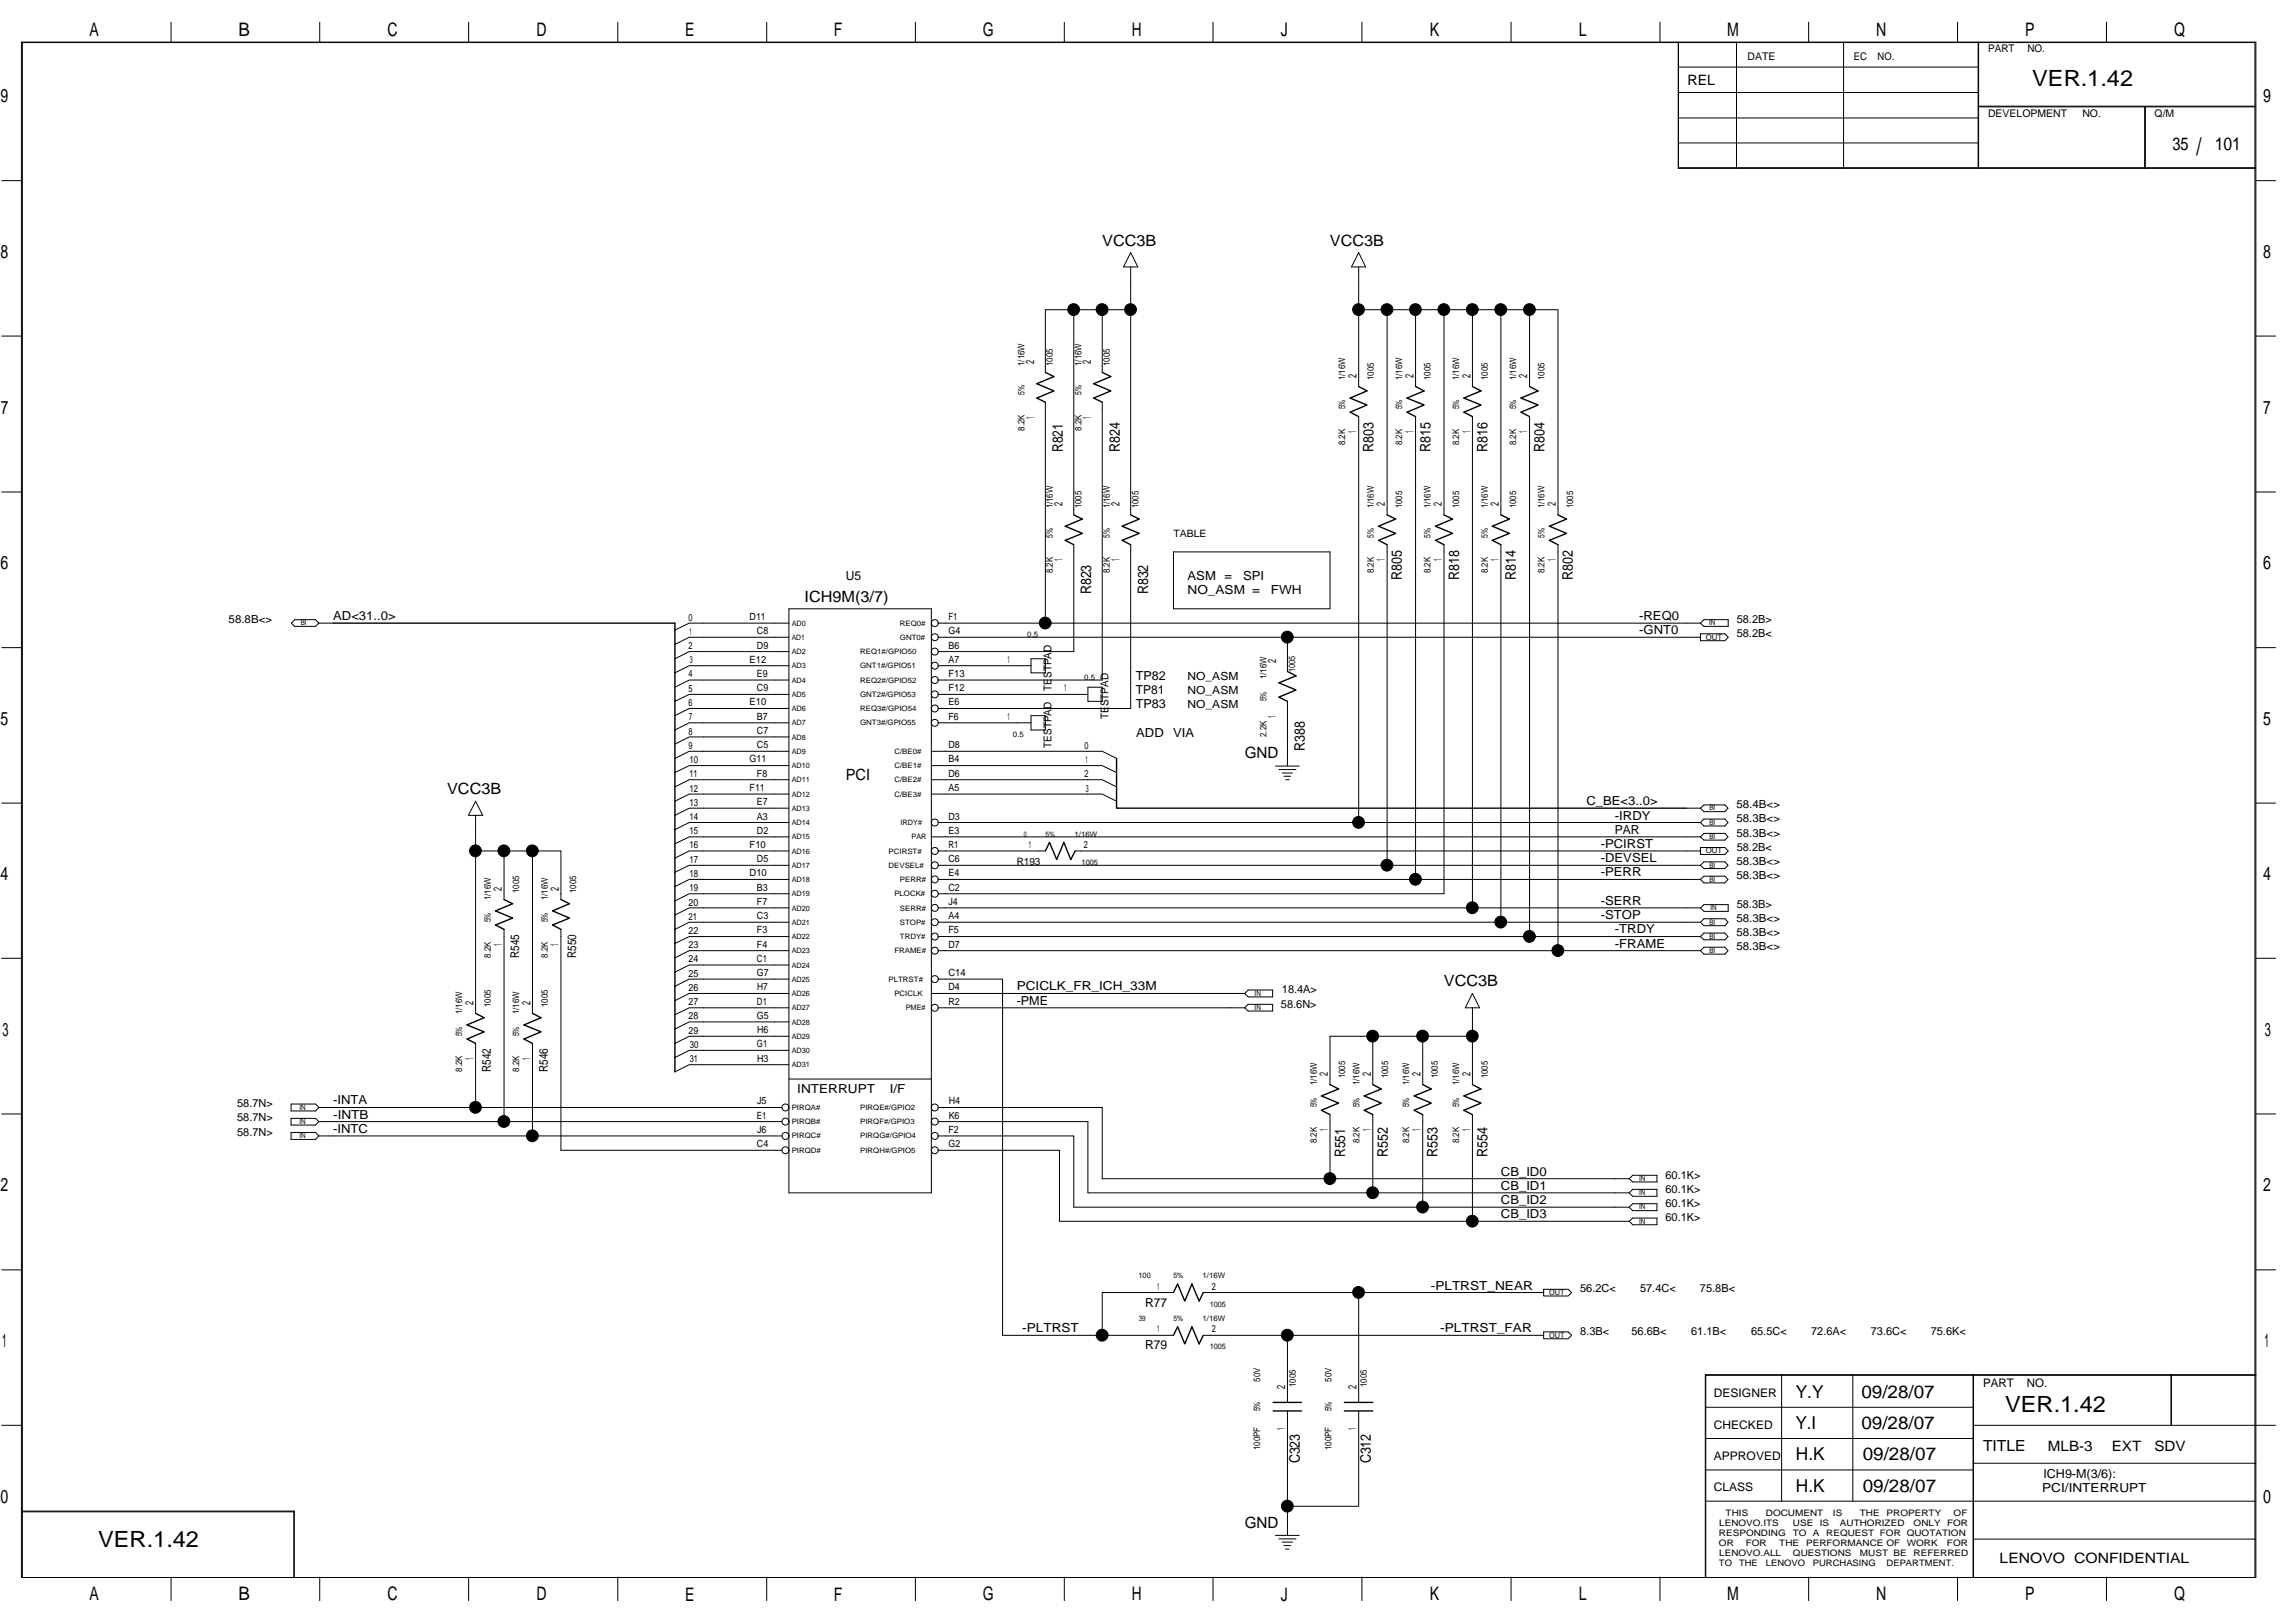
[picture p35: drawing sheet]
<svg xmlns="http://www.w3.org/2000/svg" width="420mm" height="297mm" viewBox="0 0 420 297" stroke-linecap="round" stroke-linejoin="round" font-family="sans-serif">
<defs><g id="words">
<text font-size="4.4" x="402.1" y="28.4">/</text>
<g font-size="4.1">
<text x="372.1" y="15.7">VER.1.42</text>
<text x="367.1" y="258.4">VER.1.42</text>
<text x="18" y="283.2">VER.1.42</text>
</g>
<g font-size="3.4">
<text x="16.4" y="6.6">A</text>
<text x="43.6" y="6.6">B</text>
<text x="70.9" y="6.6">C</text>
<text x="98.2" y="6.6">D</text>
<text x="125.4" y="6.6">E</text>
<text x="152.7" y="6.6">F</text>
<text x="179.9" y="6.6">G</text>
<text x="207.2" y="6.6">H</text>
<text x="234.5" y="6.6">J</text>
<text x="261.8" y="6.6">K</text>
<text x="289" y="6.6">L</text>
<text x="316.2" y="6.6">M</text>
<text x="343.5" y="6.6">N</text>
<text x="370.8" y="6.6">P</text>
<text x="398" y="6.6">Q</text>
<text x=".1" y="18.8">9</text>
<text x="414.3" y="18.8">9</text>
<text x=".1" y="47.2">8</text>
<text x="414.3" y="47.2">8</text>
<text x=".2" y="75.7">7</text>
<text x="414.3" y="75.7">7</text>
<text x=".1" y="104.2">6</text>
<text x="414.3" y="104.2">6</text>
<text x=".1" y="132.7">5</text>
<text x="414.3" y="132.7">5</text>
<text x=".1" y="161.1">4</text>
<text x="414.3" y="161.1">4</text>
<text x=".5" y="189.6">3</text>
<text x="414.6" y="189.6">3</text>
<text x=".1" y="218.1">2</text>
<text x="414.3" y="218.1">2</text>
<text x=".4" y="246.6">1</text>
<text x="414.6" y="246.6">1</text>
<text x=".1" y="275.1">0</text>
<text x="414.3" y="275.1">0</text>
<text x="16.4" y="292.9">A</text>
<text x="43.6" y="292.9">B</text>
<text x="70.9" y="292.9">C</text>
<text x="98.2" y="292.9">D</text>
<text x="125.4" y="292.9">E</text>
<text x="152.7" y="292.9">F</text>
<text x="179.9" y="292.9">G</text>
<text x="207.2" y="292.9">H</text>
<text x="234.5" y="292.9">J</text>
<text x="261.8" y="292.9">K</text>
<text x="289" y="292.9">L</text>
<text x="316.2" y="292.9">M</text>
<text x="343.5" y="292.9">N</text>
<text x="370.8" y="292.9">P</text>
<text x="398" y="292.9">Q</text>
</g>
<g font-size="3.3">
<text x="397.7" y="27.4">35</text>
<text x="405.5" y="27.4">101</text>
<text x="328.7" y="255.8">Y.Y</text>
<text x="340.8" y="255.8">09/28/07</text>
<text x="328.7" y="261.6">Y.I</text>
<text x="340.8" y="261.6">09/28/07</text>
<text x="328.8" y="267.3">H.K</text>
<text x="341" y="267.3">09/28/07</text>
<text x="328.8" y="273">H.K</text>
<text x="341" y="273">09/28/07</text>
</g>
<g font-size="2.8">
<text x="201.8" y="45">VCC3B</text>
<text x="243.5" y="45">VCC3B</text>
<text x="147.3" y="110.1">ICH9M(3/7)</text>
<text x="154.8" y="142.7">PCI</text>
<text x="227.9" y="138.8">GND</text>
<text x="81.9" y="145.3">VCC3B</text>
<text x="264.4" y="180.5">VCC3B</text>
<text x="363" y="265.6">TITLE</text>
<text x="227.9" y="279.6">GND</text>
</g>
<g font-size="2.7">
<text x="194.6" y="82.8" transform="rotate(-90 194.6 82.8)">R821</text>
<text x="205" y="82.8" transform="rotate(-90 205 82.8)">R824</text>
<text x="251.4" y="82.8" transform="rotate(-90 251.4 82.8)">R803</text>
<text x="261.9" y="82.8" transform="rotate(-90 261.9 82.8)">R815</text>
<text x="272.3" y="82.8" transform="rotate(-90 272.3 82.8)">R816</text>
<text x="282.7" y="82.8" transform="rotate(-90 282.7 82.8)">R804</text>
<text x="256.7" y="106.2" transform="rotate(-90 256.7 106.2)">R805</text>
<text x="267.1" y="106.2" transform="rotate(-90 267.1 106.2)">R818</text>
<text x="277.5" y="106.2" transform="rotate(-90 277.5 106.2)">R814</text>
<text x="287.9" y="106.2" transform="rotate(-90 287.9 106.2)">R802</text>
<text x="199.8" y="108.8" transform="rotate(-90 199.8 108.8)">R823</text>
<text x="210.2" y="108.8" transform="rotate(-90 210.2 108.8)">R832</text>
<text x="238.9" y="137.5" transform="rotate(-90 238.9 137.5)">R388</text>
<text x="246.2" y="211.8" transform="rotate(-90 246.2 211.8)">R551</text>
<text x="254.1" y="211.8" transform="rotate(-90 254.1 211.8)">R552</text>
<text x="263.2" y="211.8" transform="rotate(-90 263.2 211.8)">R553</text>
<text x="272.3" y="211.8" transform="rotate(-90 272.3 211.8)">R554</text>
<text x="237.9" y="267.8" transform="rotate(-90 237.9 267.8)">C323</text>
<text x="251" y="267.8" transform="rotate(-90 251 267.8)">C312</text>
</g>
<g font-size="2.6">
<text x="308.9" y="15.5">REL</text>
<text x="374.9" y="265.5">MLB-3</text>
<text x="386.6" y="265.5">EXT</text>
<text x="394.4" y="265.5">SDV</text>
<text x="366.1" y="286.1">LENOVO CONFIDENTIAL</text>
</g>
<g font-size="2.3">
<text x="154.8" y="106.2">U5</text>
<text x="217.4" y="106.2">ASM =</text>
<text x="227.6" y="106.2">SPI</text>
<text x="61" y="113.5">AD&lt;31..0&gt;</text>
<text x="217.4" y="108.8">NO_ASM =</text>
<text x="232.7" y="108.8">FWH</text>
<text x="300.1" y="113.5">-REQ0</text>
<text x="300.1" y="116.1">-GNT0</text>
<text x="207.9" y="124.4">TP82</text>
<text x="207.9" y="127">TP81</text>
<text x="207.9" y="129.6">TP83</text>
<text x="208" y="134.8">ADD</text>
<text x="214.8" y="134.8">VIA</text>
<text x="290.4" y="147.4">C_BE&lt;3..0&gt;</text>
<text x="295.6" y="150">-IRDY</text>
<text x="293.1" y="155.2">-PCIRST</text>
<text x="295.6" y="152.6">PAR</text>
<text x="293.1" y="157.8">-DEVSEL</text>
<text x="293.1" y="160.4">-PERR</text>
<text x="293.1" y="165.6">-SERR</text>
<text x="293.1" y="168.2">-STOP</text>
<text x="295.6" y="170.8">-TRDY</text>
<text x="295.6" y="173.4">-FRAME</text>
<text x="186.1" y="181.3">PCICLK_FR_ICH_33M</text>
<text x="186.1" y="183.9">-PME</text>
<text x="61" y="202.1">-INTA</text>
<text x="146" y="200">INTERRUPT</text>
<text x="162.9" y="200">I/F</text>
<text x="61" y="204.7">-INTB</text>
<text x="61" y="207.3">-INTC</text>
<text x="274.8" y="215.1">CB_ID0</text>
<text x="274.8" y="217.8">CB_ID1</text>
<text x="274.8" y="220.4">CB_ID2</text>
<text x="274.8" y="223">CB_ID3</text>
<text x="209.6" y="239.1">R77</text>
<text x="261.9" y="236">-PLTRST_NEAR</text>
<text x="187.1" y="243.8">-PLTRST</text>
<text x="263.7" y="243.8">-PLTRST_FAR</text>
<text x="209.6" y="247">R79</text>
<text x="373.9" y="273">PCI/INTERRUPT</text>
<text x="374.1" y="270.4">ICH9-M(3/6):</text>
</g>
<g font-size="2.2">
<text x="95.1" y="175.3" transform="rotate(-90 95.1 175.3)">R545</text>
<text x="105.5" y="175.3" transform="rotate(-90 105.5 175.3)">R550</text>
<text x="89.9" y="196.2" transform="rotate(-90 89.9 196.2)">R542</text>
<text x="100.3" y="196.2" transform="rotate(-90 100.3 196.2)">R546</text>
<text x="313.8" y="255.7">DESIGNER</text>
<text x="363" y="253.8">PART</text>
<text x="371.1" y="253.8">NO.</text>
<text x="313.8" y="261.5">CHECKED</text>
<text x="313.8" y="267.2">APPROVED</text>
<text x="313.8" y="272.9">CLASS</text>
</g>
<g font-size="2.1">
<text x="189.3" y="66.6" transform="rotate(-90 189.3 66.6)">2</text>
<text x="199.7" y="66.6" transform="rotate(-90 199.7 66.6)">2</text>
<text x="248.3" y="69.2" transform="rotate(-90 248.3 69.2)">2</text>
<text x="258.8" y="69.2" transform="rotate(-90 258.8 69.2)">2</text>
<text x="269.2" y="69.2" transform="rotate(-90 269.2 69.2)">2</text>
<text x="279.6" y="69.2" transform="rotate(-90 279.6 69.2)">2</text>
<text x="189.3" y="76.6" transform="rotate(-90 189.3 76.6)">1</text>
<text x="199.7" y="76.6" transform="rotate(-90 199.7 76.6)">1</text>
<text x="248.3" y="79.2" transform="rotate(-90 248.3 79.2)">1</text>
<text x="258.8" y="79.2" transform="rotate(-90 258.8 79.2)">1</text>
<text x="269.2" y="79.2" transform="rotate(-90 269.2 79.2)">1</text>
<text x="279.6" y="79.2" transform="rotate(-90 279.6 79.2)">1</text>
<text x="194.5" y="92.7" transform="rotate(-90 194.5 92.7)">2</text>
<text x="204.9" y="92.7" transform="rotate(-90 204.9 92.7)">2</text>
<text x="253.5" y="92.7" transform="rotate(-90 253.5 92.7)">2</text>
<text x="264" y="92.7" transform="rotate(-90 264 92.7)">2</text>
<text x="274.4" y="92.7" transform="rotate(-90 274.4 92.7)">2</text>
<text x="284.8" y="92.7" transform="rotate(-90 284.8 92.7)">2</text>
<text x="194.5" y="102.7" transform="rotate(-90 194.5 102.7)">1</text>
<text x="204.9" y="102.7" transform="rotate(-90 204.9 102.7)">1</text>
<text x="253.5" y="102.7" transform="rotate(-90 253.5 102.7)">1</text>
<text x="264" y="102.7" transform="rotate(-90 264 102.7)">1</text>
<text x="274.4" y="102.7" transform="rotate(-90 274.4 102.7)">1</text>
<text x="284.8" y="102.7" transform="rotate(-90 284.8 102.7)">1</text>
<text x="233.6" y="121.3" transform="rotate(-90 233.6 121.3)">2</text>
<text x="233.6" y="131.4" transform="rotate(-90 233.6 131.4)">1</text>
<text x="91.9" y="163.1" transform="rotate(-90 91.9 163.1)">2</text>
<text x="102.3" y="163.1" transform="rotate(-90 102.3 163.1)">2</text>
<text x="91.9" y="173.1" transform="rotate(-90 91.9 173.1)">1</text>
<text x="102.3" y="173.1" transform="rotate(-90 102.3 173.1)">1</text>
<text x="86.7" y="183.9" transform="rotate(-90 86.7 183.9)">2</text>
<text x="97.1" y="183.9" transform="rotate(-90 97.1 183.9)">2</text>
<text x="86.7" y="194" transform="rotate(-90 86.7 194)">1</text>
<text x="97.1" y="194" transform="rotate(-90 97.1 194)">1</text>
<text x="243.1" y="196.9" transform="rotate(-90 243.1 196.9)">2</text>
<text x="250.9" y="196.9" transform="rotate(-90 250.9 196.9)">2</text>
<text x="260" y="196.9" transform="rotate(-90 260 196.9)">2</text>
<text x="269.2" y="196.9" transform="rotate(-90 269.2 196.9)">2</text>
<text x="243.1" y="207" transform="rotate(-90 243.1 207)">1</text>
<text x="250.9" y="207" transform="rotate(-90 250.9 207)">1</text>
<text x="260" y="207" transform="rotate(-90 260 207)">1</text>
<text x="269.2" y="207" transform="rotate(-90 269.2 207)">1</text>
<text x="235.3" y="254.3" transform="rotate(-90 235.3 254.3)">2</text>
<text x="248.3" y="254.3" transform="rotate(-90 248.3 254.3)">2</text>
<text x="235.3" y="261.7" transform="rotate(-90 235.3 261.7)">1</text>
<text x="248.3" y="261.7" transform="rotate(-90 248.3 261.7)">1</text>
</g>
<g font-size="2">
<text x="41.9" y="114">58.8B&lt;&gt;</text>
<text x="318" y="116.6">58.2B&lt;</text>
<text x="318" y="114">58.2B&gt;</text>
<text x="217.4" y="124.4">NO_ASM</text>
<text x="192.5" y="126.4" transform="rotate(-90 192.5 126.4)">TESTPAD</text>
<text x="202.9" y="131.6" transform="rotate(-90 202.9 131.6)">TESTPAD</text>
<text x="217.4" y="127">NO_ASM</text>
<text x="217.4" y="129.6">NO_ASM</text>
<text x="192.5" y="136.9" transform="rotate(-90 192.5 136.9)">TESTPAD</text>
<text x="317.9" y="147.9">58.4B&lt;&gt;</text>
<text x="317.9" y="150.5">58.3B&lt;&gt;</text>
<text x="317.9" y="153.1">58.3B&lt;&gt;</text>
<text x="318" y="155.7">58.2B&lt;</text>
<text x="317.9" y="158.3">58.3B&lt;&gt;</text>
<text x="317.9" y="160.9">58.3B&lt;&gt;</text>
<text x="318" y="166.1">58.3B&gt;</text>
<text x="317.9" y="168.7">58.3B&lt;&gt;</text>
<text x="317.9" y="173.9">58.3B&lt;&gt;</text>
<text x="317.9" y="171.4">58.3B&lt;&gt;</text>
<text x="234.5" y="184.4">58.6N&gt;</text>
<text x="234.7" y="181.8">18.4A&gt;</text>
<text x="43.4" y="202.6">58.7N&gt;</text>
<text x="43.4" y="205.2">58.7N&gt;</text>
<text x="43.4" y="207.9">58.7N&gt;</text>
<text x="304.9" y="215.7">60.1K&gt;</text>
<text x="304.9" y="218.3">60.1K&gt;</text>
<text x="304.9" y="220.9">60.1K&gt;</text>
<text x="304.9" y="223.5">60.1K&gt;</text>
<text x="289.3" y="236.5">56.2C&lt;</text>
<text x="300.3" y="236.5">57.4C&lt;</text>
<text x="311.2" y="236.5">75.8B&lt;</text>
<text x="289.3" y="244.3">8.3B&lt;</text>
<text x="298.7" y="244.3">56.6B&lt;</text>
<text x="309.6" y="244.3">61.1B&lt;</text>
<text x="320.6" y="244.3">65.5C&lt;</text>
<text x="331.6" y="244.3">72.6A&lt;</text>
<text x="342.5" y="244.3">73.6C&lt;</text>
<text x="353.5" y="244.3">75.6K&lt;</text>
</g>
<g font-size="1.9">
<text x="319.9" y="11">DATE</text>
<text x="339.4" y="11">EC</text>
<text x="343.7" y="11">NO.</text>
<text x="364" y="9.5">PART</text>
<text x="371.2" y="9.5">NO.</text>
<text x="364" y="21.3">DEVELOPMENT</text>
<text x="381.2" y="21.3">NO.</text>
<text x="394.5" y="21.3">Q/M</text>
<text x="214.8" y="98.3">TABLE</text>
<text x="186.1" y="158.3">R193</text>
</g>
<g font-size="1.8">
<text x="126.1" y="113.6">0</text>
<text x="137.2" y="113.5">D11</text>
<text x="173.6" y="113.5">F1</text>
<text x="126.1" y="118.8">2</text>
<text x="126.2" y="116.2">1</text>
<text x="138.6" y="118.7">D9</text>
<text x="138.6" y="116.1">C8</text>
<text x="173.6" y="116.1">G4</text>
<text x="173.6" y="118.7">B6</text>
<text x="126.1" y="124">4</text>
<text x="126.3" y="121.4">3</text>
<text x="137.2" y="121.3">E12</text>
<text x="138.6" y="123.9">E9</text>
<text x="173.6" y="121.3">A7</text>
<text x="173.6" y="123.9">F13</text>
<text x="184.4" y="121.3">1</text>
<text x="126.1" y="126.6">5</text>
<text x="126.1" y="129.2">6</text>
<text x="126.1" y="131.8">7</text>
<text x="137.2" y="129.1">E10</text>
<text x="138.6" y="126.5">C9</text>
<text x="138.6" y="131.7">B7</text>
<text x="173.6" y="131.7">F6</text>
<text x="173.6" y="129.1">E6</text>
<text x="173.6" y="126.5">F12</text>
<text x="184.4" y="131.7">1</text>
<text x="194.8" y="126.5">1</text>
<text x="126.1" y="134.5">8</text>
<text x="126.1" y="137">9</text>
<text x="138.6" y="134.3">C7</text>
<text x="138.6" y="136.9">C5</text>
<text x="173.6" y="136.9">D8</text>
<text x="198.6" y="137">0</text>
<text x="126.2" y="142.2">11</text>
<text x="126.2" y="139.7">10</text>
<text x="137.2" y="139.5">G11</text>
<text x="138.6" y="142.2">F8</text>
<text x="173.6" y="142.2">D6</text>
<text x="173.6" y="139.5">B4</text>
<text x="198.6" y="142.2">2</text>
<text x="198.7" y="139.7">1</text>
<text x="126.2" y="147.4">13</text>
<text x="126.2" y="144.9">12</text>
<text x="137.2" y="144.7">F11</text>
<text x="138.6" y="147.4">E7</text>
<text x="138.6" y="150">A3</text>
<text x="173.6" y="150">D3</text>
<text x="173.6" y="144.7">A5</text>
<text x="198.8" y="144.9">3</text>
<text x="126.2" y="150.1">14</text>
<text x="126.2" y="155.3">16</text>
<text x="126.2" y="152.7">15</text>
<text x="137.2" y="155.2">F10</text>
<text x="138.6" y="152.6">D2</text>
<text x="173.6" y="152.6">E3</text>
<text x="173.6" y="155.2">R1</text>
<text x="188.3" y="155.2">1</text>
<text x="198.4" y="155.2">2</text>
<text x="126.2" y="160.5">18</text>
<text x="126.2" y="157.9">17</text>
<text x="137.2" y="160.4">D10</text>
<text x="138.6" y="157.8">D5</text>
<text x="173.6" y="160.4">E4</text>
<text x="173.6" y="157.8">C6</text>
<text x="126.1" y="165.7">20</text>
<text x="126.2" y="163.1">19</text>
<text x="138.6" y="165.6">F7</text>
<text x="138.6" y="163">B3</text>
<text x="173.6" y="163">C2</text>
<text x="173.6" y="165.6">J4</text>
<text x="126.1" y="170.9">22</text>
<text x="126.1" y="168.3">21</text>
<text x="126.1" y="173.5">23</text>
<text x="138.6" y="173.4">F4</text>
<text x="138.6" y="170.8">F3</text>
<text x="138.6" y="168.2">C3</text>
<text x="173.6" y="170.8">F5</text>
<text x="173.6" y="173.4">D7</text>
<text x="173.6" y="168.2">A4</text>
<text x="126.1" y="176.1">24</text>
<text x="126.1" y="178.8">25</text>
<text x="138.6" y="178.6">G7</text>
<text x="138.6" y="176.1">C1</text>
<text x="173.6" y="178.6">C14</text>
<text x="126.1" y="181.4">26</text>
<text x="126.1" y="184">27</text>
<text x="138.6" y="183.9">D1</text>
<text x="138.6" y="181.3">H7</text>
<text x="173.6" y="181.3">D4</text>
<text x="173.6" y="183.9">R2</text>
<text x="126.1" y="186.6">28</text>
<text x="126.1" y="189.2">29</text>
<text x="126.3" y="191.8">30</text>
<text x="138.6" y="186.5">G5</text>
<text x="138.6" y="191.7">G1</text>
<text x="138.6" y="189.1">H6</text>
<text x="126.3" y="194.4">31</text>
<text x="138.6" y="194.3">H3</text>
<text x="138.6" y="202.1">J5</text>
<text x="173.7" y="202.1">H4</text>
<text x="138.6" y="204.7">E1</text>
<text x="138.6" y="209.9">C4</text>
<text x="138.6" y="207.3">J6</text>
<text x="173.6" y="209.9">G2</text>
<text x="173.6" y="207.3">F2</text>
<text x="173.7" y="204.7">K6</text>
<text x="211.8" y="236">1</text>
<text x="221.9" y="236">2</text>
<text x="211.8" y="243.8">1</text>
<text x="221.9" y="243.8">2</text>
</g>
<g font-size="1.7">
<text x="187.6" y="67" transform="rotate(-90 187.6 67)">1/16W</text>
<text x="192.8" y="67" transform="rotate(-90 192.8 67)">1005</text>
<text x="198" y="67" transform="rotate(-90 198 67)">1/16W</text>
<text x="203.2" y="67" transform="rotate(-90 203.2 67)">1005</text>
<text x="246.3" y="69.6" transform="rotate(-90 246.3 69.6)">1/16W</text>
<text x="251.5" y="69.6" transform="rotate(-90 251.5 69.6)">1005</text>
<text x="256.7" y="69.6" transform="rotate(-90 256.7 69.6)">1/16W</text>
<text x="261.9" y="69.6" transform="rotate(-90 261.9 69.6)">1005</text>
<text x="267.2" y="69.6" transform="rotate(-90 267.2 69.6)">1/16W</text>
<text x="272.4" y="69.6" transform="rotate(-90 272.4 69.6)">1005</text>
<text x="277.6" y="69.6" transform="rotate(-90 277.6 69.6)">1/16W</text>
<text x="282.8" y="69.6" transform="rotate(-90 282.8 69.6)">1005</text>
<text x="187.6" y="72.3" transform="rotate(-90 187.6 72.3)">5%</text>
<text x="198" y="72.3" transform="rotate(-90 198 72.3)">5%</text>
<text x="246.3" y="74.9" transform="rotate(-90 246.3 74.9)">5%</text>
<text x="256.7" y="74.9" transform="rotate(-90 256.7 74.9)">5%</text>
<text x="267.2" y="74.9" transform="rotate(-90 267.2 74.9)">5%</text>
<text x="277.6" y="74.9" transform="rotate(-90 277.6 74.9)">5%</text>
<text x="187.6" y="78.8" transform="rotate(-90 187.6 78.8)">8.2K</text>
<text x="198" y="78.8" transform="rotate(-90 198 78.8)">8.2K</text>
<text x="246.3" y="81.4" transform="rotate(-90 246.3 81.4)">8.2K</text>
<text x="256.7" y="81.4" transform="rotate(-90 256.7 81.4)">8.2K</text>
<text x="267.2" y="81.4" transform="rotate(-90 267.2 81.4)">8.2K</text>
<text x="277.6" y="81.4" transform="rotate(-90 277.6 81.4)">8.2K</text>
<text x="192.8" y="93" transform="rotate(-90 192.8 93)">1/16W</text>
<text x="198" y="93" transform="rotate(-90 198 93)">1005</text>
<text x="203.2" y="93" transform="rotate(-90 203.2 93)">1/16W</text>
<text x="208.4" y="93" transform="rotate(-90 208.4 93)">1005</text>
<text x="251.5" y="93" transform="rotate(-90 251.5 93)">1/16W</text>
<text x="256.7" y="93" transform="rotate(-90 256.7 93)">1005</text>
<text x="261.9" y="93" transform="rotate(-90 261.9 93)">1/16W</text>
<text x="267.2" y="93" transform="rotate(-90 267.2 93)">1005</text>
<text x="272.4" y="93" transform="rotate(-90 272.4 93)">1/16W</text>
<text x="277.6" y="93" transform="rotate(-90 277.6 93)">1005</text>
<text x="282.8" y="93" transform="rotate(-90 282.8 93)">1/16W</text>
<text x="288" y="93" transform="rotate(-90 288 93)">1005</text>
<text x="192.8" y="98.4" transform="rotate(-90 192.8 98.4)">5%</text>
<text x="203.2" y="98.4" transform="rotate(-90 203.2 98.4)">5%</text>
<text x="251.5" y="98.4" transform="rotate(-90 251.5 98.4)">5%</text>
<text x="261.9" y="98.4" transform="rotate(-90 261.9 98.4)">5%</text>
<text x="272.4" y="98.4" transform="rotate(-90 272.4 98.4)">5%</text>
<text x="282.8" y="98.4" transform="rotate(-90 282.8 98.4)">5%</text>
<text x="192.8" y="104.9" transform="rotate(-90 192.8 104.9)">8.2K</text>
<text x="203.2" y="104.9" transform="rotate(-90 203.2 104.9)">8.2K</text>
<text x="251.5" y="104.9" transform="rotate(-90 251.5 104.9)">8.2K</text>
<text x="261.9" y="104.9" transform="rotate(-90 261.9 104.9)">8.2K</text>
<text x="272.4" y="104.9" transform="rotate(-90 272.4 104.9)">8.2K</text>
<text x="282.8" y="104.9" transform="rotate(-90 282.8 104.9)">8.2K</text>
<text x="231.9" y="124.3" transform="rotate(-90 231.9 124.3)">1/16W</text>
<text x="237.1" y="123" transform="rotate(-90 237.1 123)">1005</text>
<text x="231.9" y="128.4" transform="rotate(-90 231.9 128.4)">5%</text>
<text x="231.9" y="134.9" transform="rotate(-90 231.9 134.9)">2.2K</text>
<text x="89.9" y="164.8" transform="rotate(-90 89.9 164.8)">1/16W</text>
<text x="95.1" y="163.4" transform="rotate(-90 95.1 163.4)">1005</text>
<text x="100.3" y="164.8" transform="rotate(-90 100.3 164.8)">1/16W</text>
<text x="105.5" y="163.4" transform="rotate(-90 105.5 163.4)">1005</text>
<text x="89.9" y="168.8" transform="rotate(-90 89.9 168.8)">5%</text>
<text x="100.3" y="168.8" transform="rotate(-90 100.3 168.8)">5%</text>
<text x="89.9" y="175.3" transform="rotate(-90 89.9 175.3)">8.2K</text>
<text x="100.3" y="175.3" transform="rotate(-90 100.3 175.3)">8.2K</text>
<text x="84.6" y="185.6" transform="rotate(-90 84.6 185.6)">1/16W</text>
<text x="89.9" y="184.3" transform="rotate(-90 89.9 184.3)">1005</text>
<text x="95.1" y="185.6" transform="rotate(-90 95.1 185.6)">1/16W</text>
<text x="100.3" y="184.3" transform="rotate(-90 100.3 184.3)">1005</text>
<text x="84.6" y="189.7" transform="rotate(-90 84.6 189.7)">5%</text>
<text x="95.1" y="189.7" transform="rotate(-90 95.1 189.7)">5%</text>
<text x="84.6" y="196.2" transform="rotate(-90 84.6 196.2)">8.2K</text>
<text x="95.1" y="196.2" transform="rotate(-90 95.1 196.2)">8.2K</text>
<text x="246.3" y="197.4" transform="rotate(-90 246.3 197.4)">1005</text>
<text x="254.1" y="197.4" transform="rotate(-90 254.1 197.4)">1005</text>
<text x="263.2" y="197.4" transform="rotate(-90 263.2 197.4)">1005</text>
<text x="272.4" y="197.4" transform="rotate(-90 272.4 197.4)">1005</text>
<text x="241.1" y="202.7" transform="rotate(-90 241.1 202.7)">5%</text>
<text x="241.1" y="198.6" transform="rotate(-90 241.1 198.6)">1/16W</text>
<text x="248.9" y="202.7" transform="rotate(-90 248.9 202.7)">5%</text>
<text x="248.9" y="198.6" transform="rotate(-90 248.9 198.6)">1/16W</text>
<text x="258" y="202.7" transform="rotate(-90 258 202.7)">5%</text>
<text x="258" y="198.6" transform="rotate(-90 258 198.6)">1/16W</text>
<text x="267.2" y="202.7" transform="rotate(-90 267.2 202.7)">5%</text>
<text x="267.2" y="198.6" transform="rotate(-90 267.2 198.6)">1/16W</text>
<text x="241.1" y="209.2" transform="rotate(-90 241.1 209.2)">8.2K</text>
<text x="248.9" y="209.2" transform="rotate(-90 248.9 209.2)">8.2K</text>
<text x="258" y="209.2" transform="rotate(-90 258 209.2)">8.2K</text>
<text x="267.2" y="209.2" transform="rotate(-90 267.2 209.2)">8.2K</text>
<text x="230.7" y="252.9" transform="rotate(-90 230.7 252.9)">50V</text>
<text x="237.2" y="253.9" transform="rotate(-90 237.2 253.9)">1005</text>
<text x="243.7" y="252.9" transform="rotate(-90 243.7 252.9)">50V</text>
<text x="250.3" y="253.9" transform="rotate(-90 250.3 253.9)">1005</text>
<text x="230.7" y="258.3" transform="rotate(-90 230.7 258.3)">5%</text>
<text x="243.7" y="258.3" transform="rotate(-90 243.7 258.3)">5%</text>
<text x="230.7" y="265.4" transform="rotate(-90 230.7 265.4)">100PF</text>
<text x="243.7" y="265.4" transform="rotate(-90 243.7 265.4)">100PF</text>
</g>
<g font-size="1.6">
<text x="314.7" y="281.2">RESPONDING</text>
<text x="314.7" y="279.3">LENOVO.ITS</text>
<text x="315.9" y="277.5">THIS</text>
<text x="323.3" y="277.5">DOCUMENT</text>
<text x="328.2" y="281.2">TO</text>
<text x="328.2" y="279.3">USE</text>
<text x="331.9" y="281.2">A</text>
<text x="333.2" y="279.3">IS</text>
<text x="334.3" y="281.2">REQUEST FOR QUOTATION</text>
<text x="335.6" y="277.5">IS</text>
<text x="336.8" y="279.3">AUTHORIZED</text>
<text x="340.5" y="277.5">THE</text>
<text x="345.4" y="277.5">PROPERTY</text>
<text x="350.3" y="279.3">ONLY</text>
<text x="356.5" y="279.3">FOR</text>
<text x="357.7" y="277.5">OF</text>
<text x="314.7" y="286.7">TO</text>
<text x="314.7" y="283">OR</text>
<text x="314.7" y="284.9">LENOVO.ALL</text>
<text x="318.4" y="286.7">THE</text>
<text x="319.6" y="283">FOR</text>
<text x="323.3" y="286.7">LENOVO</text>
<text x="325.7" y="283">THE</text>
<text x="328.2" y="284.9">QUESTIONS</text>
<text x="330.7" y="283">PERFORMANCE OF</text>
<text x="331.9" y="286.7">PURCHASING</text>
<text x="340.5" y="284.9">MUST BE</text>
<text x="345.4" y="286.7">DEPARTMENT.</text>
<text x="349.1" y="283">WORK</text>
<text x="350.3" y="284.9">REFERRED</text>
<text x="356.4" y="283">FOR</text>
</g>
<g font-size="1.4">
<text x="55.1" y="114.5">BI</text>
<text x="144.9" y="114.5">AD0</text>
<text x="144.9" y="117.1">AD1</text>
<text x="144.9" y="119.7">AD2</text>
<text x="157.5" y="119.7">REQ1#/GPIO50</text>
<text x="164.7" y="114.5">REQ0#</text>
<text x="164.7" y="117.1">GNT0#</text>
<text x="188.1" y="116.6">0.5</text>
<text x="312.3" y="117.1">OUT</text>
<text x="312.9" y="114.4">IN</text>
<text x="144.9" y="122.3">AD3</text>
<text x="144.9" y="124.9">AD4</text>
<text x="157.5" y="122.3">GNT1#/GPIO51</text>
<text x="157.5" y="124.9">REQ2#/GPIO52</text>
<text x="198.5" y="124.4">0.5</text>
<text x="144.9" y="127.6">AD5</text>
<text x="144.9" y="130.2">AD6</text>
<text x="157.5" y="127.5">GNT2#/GPIO53</text>
<text x="157.5" y="130.2">REQ3#/GPIO54</text>
<text x="144.9" y="132.8">AD7</text>
<text x="144.9" y="135.4">AD8</text>
<text x="144.9" y="138">AD9</text>
<text x="157.5" y="132.8">GNT3#/GPIO55</text>
<text x="163.7" y="138">C/BE0#</text>
<text x="185.5" y="134.8">0.5</text>
<text x="144.9" y="140.6">AD10</text>
<text x="144.9" y="143.2">AD11</text>
<text x="163.7" y="140.6">C/BE1#</text>
<text x="163.7" y="143.2">C/BE2#</text>
<text x="144.9" y="145.8">AD12</text>
<text x="144.9" y="148.4">AD13</text>
<text x="163.7" y="145.8">C/BE3#</text>
<text x="313" y="148.3">BI</text>
<text x="144.9" y="151">AD14</text>
<text x="144.9" y="153.6">AD15</text>
<text x="164.9" y="151">IRDY#</text>
<text x="166.9" y="153.6">PAR</text>
<text x="187.4" y="153.1">0</text>
<text x="191.4" y="153.1">5%</text>
<text x="196.7" y="153.1">1/16W</text>
<text x="313" y="153.6">BI</text>
<text x="313" y="151">BI</text>
<text x="144.9" y="156.2">AD16</text>
<text x="144.9" y="158.8">AD17</text>
<text x="144.9" y="161.5">AD18</text>
<text x="162.7" y="156.2">PCIRST#</text>
<text x="162.7" y="158.8">DEVSEL#</text>
<text x="164.7" y="161.5">PERR#</text>
<text x="198" y="158.3">1005</text>
<text x="312.3" y="156.2">OUT</text>
<text x="313" y="161.4">BI</text>
<text x="313" y="158.8">BI</text>
<text x="144.9" y="164">AD19</text>
<text x="144.9" y="166.7">AD20</text>
<text x="163.7" y="164">PLOCK#</text>
<text x="164.7" y="166.7">SERR#</text>
<text x="313.1" y="166.6">IN</text>
<text x="144.9" y="169.2">AD21</text>
<text x="144.9" y="171.9">AD22</text>
<text x="164.7" y="169.2">STOP#</text>
<text x="164.7" y="171.9">TRDY#</text>
<text x="313" y="169.2">BI</text>
<text x="313" y="171.8">BI</text>
<text x="144.9" y="174.5">AD23</text>
<text x="144.9" y="177.1">AD24</text>
<text x="144.9" y="179.7">AD25</text>
<text x="162.7" y="179.7">PLTRST#</text>
<text x="163.7" y="174.5">FRAME#</text>
<text x="313" y="174.4">BI</text>
<text x="144.9" y="182.3">AD26</text>
<text x="144.9" y="184.9">AD27</text>
<text x="163.7" y="182.3">PCICLK</text>
<text x="165.8" y="184.9">PME#</text>
<text x="229.7" y="182.2">IN</text>
<text x="229.7" y="184.9">IN</text>
<text x="144.9" y="187.5">AD28</text>
<text x="144.9" y="190.1">AD29</text>
<text x="144.9" y="192.7">AD30</text>
<text x="144.9" y="195.3">AD31</text>
<text x="54.8" y="203.1">IN</text>
<text x="144.9" y="203.2">PIRQA#</text>
<text x="157.5" y="203.2">PIRQE#/GPIO2</text>
<text x="54.8" y="205.7">IN</text>
<text x="54.8" y="208.3">IN</text>
<text x="144.9" y="205.8">PIRQB#</text>
<text x="144.9" y="208.4">PIRQC#</text>
<text x="157.5" y="205.8">PIRQF#/GPIO3</text>
<text x="157.5" y="208.4">PIRQG#/GPIO4</text>
<text x="144.9" y="211">PIRQD#</text>
<text x="157.5" y="211">PIRQH#/GPIO5</text>
<text x="300.1" y="216.2">IN</text>
<text x="300.1" y="218.7">IN</text>
<text x="300.1" y="221.4">IN</text>
<text x="300.1" y="224">IN</text>
<text x="208.4" y="233.9">100</text>
<text x="214.8" y="233.9">5%</text>
<text x="220.2" y="233.9">1/16W</text>
<text x="221.5" y="239.1">1005</text>
<text x="283.6" y="237">OUT</text>
<text x="208.5" y="241.8">39</text>
<text x="214.8" y="241.8">5%</text>
<text x="220.2" y="241.8">1/16W</text>
<text x="283.6" y="244.8">OUT</text>
<text x="221.5" y="247">1005</text>
</g>
</g></defs>
<g fill="none" stroke="#000" stroke-width=".25">
<path d="M191.4 68.2l1.5 .7-3.1 1.3 3.1 1.3-3.1 1.4 1.6 .7M201.8 68.2l1.6 .7-3.2 1.3 3.2 1.3-3.2 1.4 1.6 .7M248.7 70.7l1.6 .8-3.1 1.4 3.1 1.2-3.1 1.3 1.5 .8M259.2 70.7l1.5 .8-3.1 1.4 3.1 1.2-3.1 1.3 1.6 .8M269.6 70.7l1.5 .8-3.1 1.4 3.1 1.2-3.1 1.3 1.6 .8M280 70.7l1.6 .8-3.1 1.4 3.1 1.2-3.1 1.3 1.5 .8M196.6 94.2l1.6 .8-3.2 1.3 3.2 1.3-3.2 1.3 1.6 .8M207 94.2l1.6 .8-3.2 1.3 3.2 1.3-3.2 1.3 1.6 .8M253.9 94.2l1.6 .8-3.1 1.3 3.1 1.3-3.1 1.3 1.5 .8M264.4 94.2l1.5 .8-3.1 1.3 3.1 1.3-3.1 1.3 1.6 .8M274.8 94.2l1.5 .8-3.1 1.3 3.1 1.3-3.1 1.3 1.6 .8M285.2 94.2l1.6 .8-3.1 1.3 3.1 1.3-3.1 1.3 1.5 .8"/>
<path d="M61 114h62.6v82.2M204.4 138.8v9.1h104.3M235.7 122.9l1.6 .8-3.2 1.3 3.2 1.3-3.2 1.3 1.6 .8M191.4 155.7l.7-1.5 1.4 3.1 1.3-3.1 1.2 3.1 .8-1.6M92.3 164.6l1.5 .8-3.1 1.3 3.1 1.3-3.1 1.3 1.6 .8M102.7 164.6l1.6 .8-3.1 1.3 3.1 1.3-3.1 1.3 1.5 .8M87.1 185.5l1.5 .8-3.1 1.3 3.1 1.2-3.1 1.4 1.6 .8M97.5 185.5l1.5 .8-3.1 1.3 3.1 1.2-3.1 1.4 1.6 .8M243.5 198.5l1.6 .8-3.2 1.3 3.2 1.3-3.2 1.3 1.6 .8M251.3 198.5l1.6 .8-3.1 1.3 3.1 1.3-3.1 1.3 1.5 .8M260.5 198.5l1.5 .8-3.1 1.3 3.1 1.3-3.1 1.3 1.6 .8M269.6 198.5l1.5 .8-3.1 1.3 3.1 1.3-3.1 1.3 1.6 .8"/>
<path d="M214.8 236.6l.8-1.6 1.3 3.1 1.3-3.1 1.3 3.1 .8-1.5M214.8 244.4l.8-1.6 1.3 3.2 1.3-3.2 1.3 3.2 .8-1.6M233.1 256.7h5.2M233.1 258.2h5.2M246.1 256.7h5.2M246.1 258.2h5.2"/>
</g>
<g fill="none" stroke="#000" stroke-width=".18">
<path d="M3.9 7.7h409.1v281h-409.1zM31.3 4.1v3.6M58.5 4.1v3.6M85.8 4.1v3.6M113.1 4.1v3.6M140.4 4.1v3.6M167.6 4.1v3.6M194.8 4.1v3.6M222.1 4.1v3.6M249.3 4.1v3.6M276.6 4.1v3.6M303.9 4.1v3.6"/>
<path d="M307.2 7.7v23.1h105.8M307.2 12.3h55M307.2 16.9h55M307.3 7.7v23.1M317.9 7.7v23.1M331.1 4.1v3.6M337.5 7.7v23.1M358.4 4.1v3.6M362.2 7.7v23.1M362.2 19.4h50.8M362.2 19.6h50.8M385.6 4.1v3.6"/>
<path d="M392.6 19.6v11.2M392.8 19.6v11.2M.3 33.1h3.6M307.2 30.7h105.8M307.2 21.6h55M307.3 26.2h54.9M413 33.1h3.6M196.6 56.7v37.5M201.8 56.7h-10.4v11.5M201.8 56.7v11.5M201.8 56.7h5.2v37.5M207 46.2l1.3 2.7h-2.6z"/>
<path d="M207 48.9v7.8M248.7 48.9v21.8M248.7 46.2l1.3 2.7h-2.6zM248.7 56.7h31.3M253.9 56.7v37.5M259.2 56.7v14M264.4 56.7v37.5M269.6 56.7v14M274.8 56.7v37.5M.3 61.5h3.6M191.4 73.6v40.4M201.8 73.6v50.9h-30.1"/>
<path d="M248.7 76.2v74.3M259.2 76.2v84.8M269.6 76.2v90M280 70.7v-14h5.2v37.5M280 76.2v95.2M413 61.5h3.6M.3 90h3.6M196.6 99.7v19.6h-24.9M207 99.7v30h-35.3M253.9 99.7v58.7M264.4 99.7v63.9h-92.7M274.8 99.7v69.1h-103.1"/>
<path d="M285.2 99.7v74.3M413 90h3.6M.3 118.5h3.6M54 113.4h3.8l.6 .6-.6 .6h-3.8l-.7-.6zM58.4 114h2.6M144.4 119.3h-18.2l-2.6 1.3M144.4 116.6h-18.2l-2.6 1.3M144.4 114h-18.2l-2.6 1.3M144.4 111.4h26.1v106.9h-26.1zM171.7 116.6h64v6.3M214.8 101h28.7v10.4h-28.7zM235.7 116.6h75.6"/>
<path d="M311.3 114h-139.6M311.3 116h4.5l.6 .6-.6 .7h-4.5zM311.9 113.4h4.5v1.2h-4.5l-.6-.6zM413 118.5h3.6M144.4 132.3h-18.2l-2.6 1.3M144.4 129.7h-18.2l-2.6 1.3M144.4 127.1h-18.2l-2.6 1.3M144.4 137.5h-18.2l-2.6 1.3M144.4 134.9h-18.2l-2.6 1.3M144.4 124.5h-18.2l-2.6 1.3M144.4 121.8h-18.2l-2.6 1.3M170.5 137.5h31.3l2.6 1.3"/>
<path d="M188.8 132.3h-17.1M188.8 121.8h-17.1M188.8 131h2.6v2.6h-2.6zM188.8 120.6h2.6v2.5h-2.6zM199.2 127.1h-27.5M199.2 125.8h2.6v2.6h-2.6zM235.7 128.4v11.7M.3 147h3.6M87.1 149.2v6.5h5.2M87.1 146.6l1.3 2.6h-2.6zM87.1 155.7v29.8M92.3 155.7v8.9"/>
<path d="M92.3 155.7h10.4v8.9M97.5 155.7v29.8M144.4 153.2h-18.2l-2.6 1.2M144.4 158.4h-18.2l-2.6 1.2M144.4 155.7h-18.2l-2.6 1.4M144.4 140.1h-18.2l-2.6 1.3M144.4 145.3h-18.2l-2.6 1.3M144.4 142.7h-18.2l-2.6 1.3M144.4 150.5h-18.2l-2.6 1.3M144.4 147.9h-18.2l-2.6 1.3M170.5 145.3h31.3l2.6 1.3M170.5 142.7h31.3l2.6 1.3"/>
<path d="M170.5 140.1h31.3l2.6 1.3M191.4 155.7h-19.7M233.5 140.2h4.4M234.1 140.8h3.2M234.7 141.5h1.9M235.1 142.1h1.2M235.4 142.7h.6M308.7 147.9h2.6M311.3 147.9l.6-.6h3.9l.5 .6-.5 .6h-3.9zM311.3 150.5l.6-.6h3.9l.5 .6-.5 .7h-3.9zM311.3 150.5h-139.6M311.3 153.2l.6-.7h3.9l.5 .7-.5 .6h-3.9z"/>
<path d="M311.3 155.7h-114.5M311.3 153.2h-140.8M311.3 158.4l.6-.7h3.9l.5 .7-.5 .6h-3.9zM311.3 158.4h-139.6M311.3 155.1h4.5l.6 .6-.6 .7h-4.5zM413 147h3.6M.3 175.4h3.6M92.3 170.1v35.2M102.7 170.1v40.4h40.5M144.4 179.2h-18.2l-2.6 1.3M144.4 174h-18.2l-2.6 1.3M144.4 176.6h-18.2l-2.6 1.3"/>
<path d="M144.4 168.8h-18.2l-2.6 1.3M144.4 171.4h-18.2l-2.6 1.3M144.4 166.2h-18.2l-2.6 1.3M144.4 163.6h-18.2l-2.6 1.3M144.4 161h-18.2l-2.6 1.3M171.7 179.2h11.8v65.2h31.3M274.8 168.8h36.5M311.3 171.4l.6-.6h3.9l.5 .6-.5 .6h-3.9zM311.3 171.4h-139.6M311.3 168.8l.6-.7h3.9l.5 .7-.5 .6h-3.9zM311.3 174l.6-.6h3.9l.5 .6-.5 .6h-3.9zM311.3 174h-139.6"/>
<path d="M311.3 166.2l.6-.6h4.5v1.2h-4.5zM311.3 161l.6-.6h3.9l.5 .6-.5 .6h-3.9zM311.3 166.2h-139.6M311.3 161h-139.6M413 175.4h3.6M87.1 191v11.7M97.5 191v16.9M144.4 192.2h-18.2l-2.6 1.3M144.4 194.9h-18.2l-2.6 1.3M144.4 184.4h-18.2l-2.6 1.3M144.4 181.8h-18.2l-2.6 1.3M144.4 189.7h-18.2l-2.6 1.3"/>
<path d="M144.4 187h-18.2l-2.6 1.3M144.4 197.5h26.1M227.9 184.4h-56.2M227.9 181.8l.6-.6h4.5v1.3h-4.5zM227.9 181.8h-57.4M228.5 183.8h4.5v1.2h-4.5l-.6-.6zM251.3 189.7v8.8M260.5 189.7v8.8M269.6 181.8l1.3 2.6h-2.6zM269.6 184.4v14.1M269.6 189.7h-26.1v8.8M.3 203.9h3.6"/>
<path d="M53.3 207.3h4.5l.6 .6-.6 .6h-4.5zM53.3 202.1h4.5l.6 .6-.6 .6h-4.5zM53.3 204.7h4.5l.6 .6-.6 .6h-4.5zM58.4 207.9h84.8M58.4 205.3h84.8M58.4 202.7h84.8M171.7 210.5h22.3v13h104.3M171.7 207.9h24.9v13h101.7M171.7 205.3h27.5v13h99.1M171.7 202.7h30.1v13h96.5M243.5 204v11.7M251.3 204v14.3"/>
<path d="M260.5 204v16.9M269.6 204v19.5M298.3 218.3l.6-.6h4.4v1.2h-4.4zM298.9 215.1h4.4v1.2h-4.4l-.6-.6zM413 203.9h3.6M.3 232.4h3.6M214.8 236.6h-13v7.8M248.7 236.6h-28.4M282.6 236.6h-33.9v20.1M282.6 236h4.5l.6 .6-.6 .6h-4.5zM298.3 220.9l.6-.6h4.4v1.3h-4.4zM298.3 223.5l.6-.6h4.4v1.3h-4.4z"/>
<path d="M413 232.4h3.6M235.7 258.2v22.7M235.7 244.4h-15.4M248.7 258.2v17.5h-13M282.6 244.4h-46.9v12.3M282.6 243.8h4.5l.6 .6-.6 .6h-4.5zM312.2 251.7h100.8M312.2 257.6h49M312.3 251.6v37M326.2 251.6v23.1M339.2 251.6v23.1M361.2 251.6v37"/>
<path d="M361.3 251.6v37M397.5 251.6v9.3M413 251.6h-100.8v37M.3 260.9h3.6M3.9 276.6h50v12M3.9 276.7h50M53.8 276.6v12M312.2 274.7h100.8M312.2 263.3h49M312.2 269h49M361.2 267.8h51.8M361.2 260.9h55.4"/>
<path d="M4.1 288.6v-280.8h408.7v280.8M31.3 288.6v4.3M58.5 288.6v4.3M85.8 288.6v4.3M113.1 288.6v4.3M140.4 288.6v4.3M167.6 288.6v4.3M194.8 288.6v4.3M222.1 288.6v4.3M233.5 281h4.4M234.1 281.6h3.2M234.7 282.2h1.9"/>
<path d="M235.1 282.9h1.2M235.4 283.5h.6M249.3 288.6v4.3M276.6 288.6v4.3M303.9 288.6v4.3M331.1 288.6v4.3M358.4 288.6v4.3M361.2 281.7h51.8M385.6 288.6v4.3"/>
<circle cx="171.1" cy="116.6" r=".64"/>
<circle cx="171.1" cy="114" r=".64"/>
<circle cx="171.1" cy="119.2" r=".64"/>
<circle cx="171.1" cy="121.8" r=".64"/>
<circle cx="171.1" cy="127.1" r=".64"/>
<circle cx="171.1" cy="124.5" r=".64"/>
<circle cx="171.1" cy="132.3" r=".64"/>
<circle cx="171.1" cy="129.7" r=".64"/>
<circle cx="171.1" cy="158.4" r=".64"/>
<circle cx="171.1" cy="150.5" r=".64"/>
<circle cx="171.1" cy="155.7" r=".64"/>
<circle cx="171.1" cy="174" r=".64"/>
<circle cx="171.1" cy="163.6" r=".64"/>
<circle cx="171.1" cy="160.9" r=".64"/>
<circle cx="171.1" cy="166.2" r=".64"/>
<circle cx="171.1" cy="179.2" r=".64"/>
<circle cx="171.1" cy="168.8" r=".64"/>
<circle cx="171.1" cy="171.4" r=".64"/>
<circle cx="171.1" cy="184.4" r=".64"/>
<circle cx="143.8" cy="207.9" r=".64"/>
<circle cx="143.8" cy="205.3" r=".64"/>
<circle cx="143.8" cy="210.5" r=".64"/>
<circle cx="143.8" cy="202.7" r=".64"/>
<circle cx="171.1" cy="210.5" r=".64"/>
<circle cx="171.1" cy="202.7" r=".64"/>
<circle cx="171.1" cy="205.3" r=".64"/>
<circle cx="171.1" cy="207.9" r=".64"/>
</g>
<g fill="#000" stroke="#000" stroke-width=".18">
<circle cx="196.6" cy="56.7" r="1.08"/>
<circle cx="201.8" cy="56.7" r="1.08"/>
<circle cx="207" cy="56.7" r="1.08"/>
<circle cx="248.7" cy="56.7" r="1.08"/>
<circle cx="253.9" cy="56.7" r="1.08"/>
<circle cx="259.1" cy="56.7" r="1.08"/>
<circle cx="264.3" cy="56.7" r="1.08"/>
<circle cx="269.5" cy="56.7" r="1.08"/>
<circle cx="274.8" cy="56.7" r="1.08"/>
<circle cx="280" cy="56.7" r="1.08"/>
<circle cx="191.4" cy="114" r="1.08"/>
<circle cx="235.7" cy="116.6" r="1.08"/>
<circle cx="87" cy="155.7" r="1.08"/>
<circle cx="92.3" cy="155.7" r="1.08"/>
<circle cx="97.5" cy="155.7" r="1.08"/>
<circle cx="248.7" cy="150.5" r="1.08"/>
<circle cx="253.9" cy="158.3" r="1.08"/>
<circle cx="259.1" cy="160.9" r="1.08"/>
<circle cx="269.5" cy="166.1" r="1.08"/>
<circle cx="274.8" cy="168.8" r="1.08"/>
<circle cx="280" cy="171.4" r="1.08"/>
<circle cx="285.2" cy="174" r="1.08"/>
<circle cx="251.3" cy="189.6" r="1.08"/>
<circle cx="260.4" cy="189.6" r="1.08"/>
<circle cx="269.5" cy="189.6" r="1.08"/>
<circle cx="87" cy="202.7" r="1.08"/>
<circle cx="92.3" cy="205.2" r="1.08"/>
<circle cx="97.5" cy="207.9" r="1.08"/>
<circle cx="243.5" cy="215.7" r="1.08"/>
<circle cx="251.3" cy="218.3" r="1.08"/>
<circle cx="248.7" cy="236.5" r="1.08"/>
<circle cx="260.4" cy="220.9" r="1.08"/>
<circle cx="269.5" cy="223.5" r="1.08"/>
<circle cx="201.8" cy="244.4" r="1.08"/>
<circle cx="235.7" cy="244.4" r="1.08"/>
<circle cx="235.7" cy="275.6" r="1.08"/>
</g>
<use href="#words"/>
</svg>
